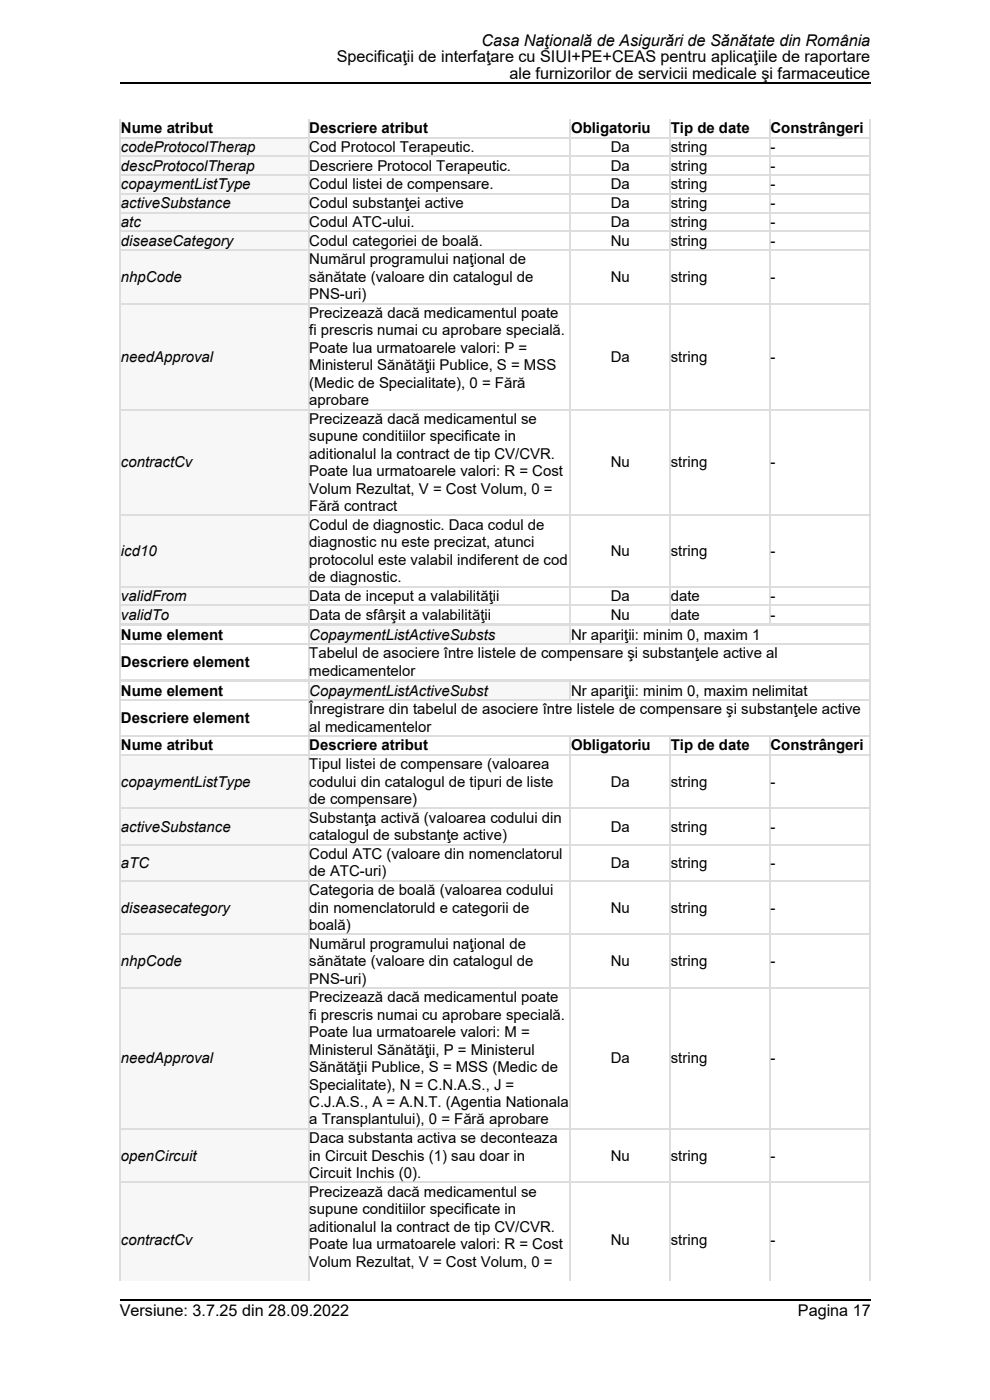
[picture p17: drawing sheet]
<svg xmlns="http://www.w3.org/2000/svg" width="210mm" height="297mm" viewBox="0 0 210 297" stroke-linecap="round" stroke-linejoin="round" font-family="sans-serif">
<defs><g id="words">
<g font-size="3.4">
<text x="102.2" y="9.8">Casa Naţională de Asigurări de Sănătate din România</text>
<text x="71.4" y="13.2">Specificaţii de interfaţare cu SIUI+PE+CEAS pentru aplicaţiile de raportare</text>
<text x="108.1" y="16.7">ale furnizorilor de servicii medicale şi farmaceutice</text>
<text x="25.4" y="279.3">Versiune: 3.7.25 din 28.09.2022</text>
<text x="169.3" y="279.3">Pagina 17</text>
</g>
<g font-size="3.2">
<text x="25.7" y="28.3">Nume atribut</text>
<text x="65.6" y="28.3">Descriere atribut</text>
<text x="121.1" y="28.3">Obligatoriu</text>
<text x="142.3" y="28.3">Tip de date</text>
<text x="163.4" y="28.3">Constrângeri</text>
<text x="25.7" y="32.3">codeProtocolTherap</text>
<text x="65.6" y="32.3">Cod Protocol Terapeutic.</text>
<text x="129.5" y="32.3">Da</text>
<text x="142.3" y="32.3">string</text>
<text x="163.4" y="32.3">-</text>
<text x="25.7" y="36.2">descProtocolTherap</text>
<text x="25.7" y="40.2">copaymentListType</text>
<text x="65.6" y="36.2">Descriere Protocol Terapeutic.</text>
<text x="65.6" y="40.2">Codul listei de compensare.</text>
<text x="129.5" y="36.2">Da</text>
<text x="129.5" y="40.2">Da</text>
<text x="142.3" y="36.2">string</text>
<text x="142.3" y="40.2">string</text>
<text x="163.4" y="36.2">-</text>
<text x="163.4" y="40.2">-</text>
<text x="25.7" y="44.2">activeSubstance</text>
<text x="65.6" y="44.2">Codul substanţei active</text>
<text x="129.5" y="44.2">Da</text>
<text x="142.3" y="44.2">string</text>
<text x="163.4" y="44.2">-</text>
<text x="25.7" y="48.1">atc</text>
<text x="25.7" y="52.1">diseaseCategory</text>
<text x="65.6" y="48.1">Codul ATC-ului.</text>
<text x="65.6" y="52.1">Codul categoriei de boală.</text>
<text x="129.5" y="48.1">Da</text>
<text x="129.5" y="52.1">Nu</text>
<text x="142.3" y="48.1">string</text>
<text x="142.3" y="52.1">string</text>
<text x="163.4" y="48.1">-</text>
<text x="163.4" y="52.1">-</text>
<text x="25.7" y="59.8">nhpCode</text>
<text x="65.6" y="56.1">Numărul programului naţional de</text>
<text x="65.6" y="59.8">sănătate (valoare din catalogul de</text>
<text x="129.5" y="59.8">Nu</text>
<text x="142.3" y="59.8">string</text>
<text x="163.4" y="59.8">-</text>
<text x="65.6" y="63.5">PNS-uri)</text>
<text x="65.6" y="67.4">Precizează dacă medicamentul poate</text>
<text x="65.6" y="71.1">fi prescris numai cu aprobare specială.</text>
<text x="25.7" y="76.7">needApproval</text>
<text x="65.6" y="74.8">Poate lua urmatoarele valori: P =</text>
<text x="129.5" y="76.7">Da</text>
<text x="142.3" y="76.7">string</text>
<text x="163.4" y="76.7">-</text>
<text x="65.6" y="78.5">Ministerul Sănătăţii Publice, S = MSS</text>
<text x="65.6" y="82.3">(Medic de Specialitate), 0 = Fără</text>
<text x="65.6" y="86">aprobare</text>
<text x="65.6" y="89.9">Precizează dacă medicamentul se</text>
<text x="65.6" y="93.6">supune conditiilor specificate in</text>
<text x="25.7" y="99.2">contractCv</text>
<text x="65.6" y="97.3">aditionalul la contract de tip CV/CVR.</text>
<text x="65.6" y="101">Poate lua urmatoarele valori: R = Cost</text>
<text x="129.5" y="99.2">Nu</text>
<text x="142.3" y="99.2">string</text>
<text x="163.4" y="99.2">-</text>
<text x="65.6" y="104.7">Volum Rezultat, V = Cost Volum, 0 =</text>
<text x="65.6" y="108.4">Fără contract</text>
<text x="65.6" y="112.4">Codul de diagnostic. Daca codul de</text>
<text x="25.7" y="118">i</text>
<text x="26.4" y="118">cd10</text>
<text x="65.6" y="116.1">diagnostic nu este precizat, atunci</text>
<text x="65.6" y="119.8">protocolul este valabil indiferent de cod</text>
<text x="129.5" y="118">Nu</text>
<text x="142.3" y="118">string</text>
<text x="163.4" y="118">-</text>
<text x="65.6" y="123.5">de diagnostic.</text>
<text x="25.7" y="127.5">validFrom</text>
<text x="25.7" y="131.4">validTo</text>
<text x="65.6" y="127.5">Data de inceput a valabilităţii</text>
<text x="65.6" y="131.4">Data de sfârşit a valabilităţii</text>
<text x="129.5" y="127.5">Da</text>
<text x="129.5" y="131.4">Nu</text>
<text x="142.3" y="127.5">date</text>
<text x="142.3" y="131.4">date</text>
<text x="163.4" y="127.5">-</text>
<text x="163.4" y="131.4">-</text>
<text x="25.7" y="135.7">Nume element</text>
<text x="65.6" y="135.7">CopaymentListActiveSubsts</text>
<text x="121.1" y="135.7">Nr apariţii: minim 0, maxim 1</text>
<text x="25.7" y="141.5">Descriere element</text>
<text x="65.6" y="139.6">Tabelul de asociere între listele de compensare şi substanţele active al</text>
<text x="65.6" y="143.3">medicamentelor</text>
<text x="25.7" y="147.6">Nume element</text>
<text x="65.6" y="147.6">CopaymentListActiveSubst</text>
<text x="121.1" y="147.6">Nr apariţii: minim 0, maxim nelimitat</text>
<text x="25.7" y="153.4">Descriere element</text>
<text x="65.6" y="151.5">Înregistrare din tabelul de asociere între listele de compensare şi substanţele active</text>
<text x="65.6" y="155.2">al medicamentelor</text>
<text x="25.7" y="159.2">Nume atribut</text>
<text x="65.6" y="159.2">Descriere atribut</text>
<text x="121.1" y="159.2">Obligatoriu</text>
<text x="142.3" y="159.2">Tip de date</text>
<text x="163.4" y="159.2">Constrângeri</text>
<text x="25.7" y="166.9">copaymentListType</text>
<text x="65.6" y="163.2">Tipul listei de compensare (valoarea</text>
<text x="65.6" y="166.9">codului din catalogul de tipuri de liste</text>
<text x="129.5" y="166.9">Da</text>
<text x="142.3" y="166.9">string</text>
<text x="163.4" y="166.9">-</text>
<text x="65.6" y="170.6">de compensare)</text>
<text x="25.7" y="176.4">activeSubstance</text>
<text x="65.6" y="174.6">Substanţa activă (valoarea codului din</text>
<text x="65.6" y="178.3">catalogul de substanţe active)</text>
<text x="129.5" y="176.4">Da</text>
<text x="142.3" y="176.4">string</text>
<text x="163.4" y="176.4">-</text>
<text x="25.7" y="184.1">aTC</text>
<text x="65.6" y="182.2">Codul ATC (valoare din nomenclatorul</text>
<text x="65.6" y="185.9">de ATC-uri)</text>
<text x="129.5" y="184.1">Da</text>
<text x="142.3" y="184.1">string</text>
<text x="163.4" y="184.1">-</text>
<text x="65.6" y="189.9">Categoria de boală (valoarea codului</text>
<text x="25.7" y="193.6">diseasecategory</text>
<text x="65.6" y="193.6">din nomenclatoruld e categorii de</text>
<text x="65.6" y="197.3">boală)</text>
<text x="129.5" y="193.6">Nu</text>
<text x="142.3" y="193.6">string</text>
<text x="163.4" y="193.6">-</text>
<text x="65.6" y="201.3">Numărul programului naţional de</text>
<text x="25.7" y="205">nhpCode</text>
<text x="65.6" y="205">sănătate (valoare din catalogul de</text>
<text x="65.6" y="208.7">PNS-uri)</text>
<text x="129.5" y="205">Nu</text>
<text x="142.3" y="205">string</text>
<text x="163.4" y="205">-</text>
<text x="65.6" y="212.6">Precizează dacă medicamentul poate</text>
<text x="65.6" y="216.3">fi prescris numai cu aprobare specială.</text>
<text x="65.6" y="220">Poate lua urmatoarele valori: M =</text>
<text x="25.7" y="225.6">needApproval</text>
<text x="65.6" y="223.7">Ministerul Sănătăţii, P = Ministerul</text>
<text x="65.6" y="227.4">Sănătăţii Publice, S = MSS (Medic de</text>
<text x="129.5" y="225.6">Da</text>
<text x="142.3" y="225.6">string</text>
<text x="163.4" y="225.6">-</text>
<text x="65.6" y="231.1">Specialitate), N = C.N.A.S., J =</text>
<text x="65.6" y="234.8">C.J.A.S., A = A.N.T. (Agentia Nationala</text>
<text x="65.6" y="238.6">a Transplantului), 0 = Fără aprobare</text>
<text x="65.6" y="242.5">Daca substanta activa se deconteaza</text>
<text x="25.7" y="246.2">openCircuit</text>
<text x="65.6" y="246.2">i</text>
<text x="65.6" y="249.9">Circuit Inchis (0).</text>
<text x="66.3" y="246.2">n Circuit Deschis (1) sau doar in</text>
<text x="129.5" y="246.2">Nu</text>
<text x="142.3" y="246.2">string</text>
<text x="163.4" y="246.2">-</text>
<text x="65.6" y="253.9">Precizează dacă medicamentul se</text>
<text x="65.6" y="257.6">supune conditiilor specificate in</text>
<text x="65.6" y="261.3">aditionalul la contract de tip CV/CVR.</text>
<text x="25.7" y="264.2">contractCv</text>
<text x="65.6" y="265">Poate lua urmatoarele valori: R = Cost</text>
<text x="65.6" y="268.7">Volum Rezultat, V = Cost Volum, 0 =</text>
<text x="129.5" y="264.2">Nu</text>
<text x="142.3" y="264.2">string</text>
<text x="163.4" y="264.2">-</text>
</g>
</g></defs>
<path d="M25.4 29.1h39.9v4h-39.9z" fill="#f7f7f7"/>
<g fill="#fff">
<path d="M65.3 29.1h55.6v4h-55.6z"/>
<path d="M120.9 29.1h21.1v4h-21.1z"/>
<path d="M142 29.1h21.2v4h-21.2z"/>
<path d="M163.2 29.1h21.1v4h-21.1z"/>
<path d="M25.4 33.1h39.9v3.9h-39.9z"/>
</g>
<path d="M25.4 33.1h39.9v3.9h-39.9z" fill="#f7f7f7"/>
<g fill="#fff">
<path d="M65.3 33.1h55.6v3.9h-55.6z"/>
<path d="M120.9 33.1h21.1v3.9h-21.1z"/>
<path d="M142 33.1h21.2v3.9h-21.2z"/>
<path d="M163.2 33.1h21.1v3.9h-21.1z"/>
<path d="M25.4 37h39.9v4h-39.9z"/>
</g>
<path d="M25.4 37h39.9v4h-39.9z" fill="#f7f7f7"/>
<g fill="#fff">
<path d="M65.3 37h55.6v4h-55.6z"/>
<path d="M120.9 37h21.1v4h-21.1z"/>
<path d="M142 37h21.2v4h-21.2z"/>
<path d="M163.2 37h21.1v4h-21.1z"/>
<path d="M25.4 41h39.9v4h-39.9z"/>
</g>
<path d="M25.4 41h39.9v4h-39.9z" fill="#f7f7f7"/>
<g fill="#fff">
<path d="M65.3 41h55.6v4h-55.6z"/>
<path d="M120.9 41h21.1v4h-21.1z"/>
<path d="M142 41h21.2v4h-21.2z"/>
<path d="M163.2 41h21.1v4h-21.1z"/>
<path d="M25.4 45h39.9v3.9h-39.9z"/>
</g>
<path d="M25.4 45h39.9v3.9h-39.9z" fill="#f7f7f7"/>
<g fill="#fff">
<path d="M65.3 45h55.6v3.9h-55.6z"/>
<path d="M120.9 45h21.1v3.9h-21.1z"/>
<path d="M142 45h21.2v3.9h-21.2z"/>
<path d="M163.2 45h21.1v3.9h-21.1z"/>
<path d="M25.4 48.9h39.9v4h-39.9z"/>
</g>
<path d="M25.4 48.9h39.9v4h-39.9z" fill="#f7f7f7"/>
<g fill="#fff">
<path d="M65.3 48.9h55.6v4h-55.6z"/>
<path d="M120.9 48.9h21.1v4h-21.1z"/>
<path d="M142 48.9h21.2v4h-21.2z"/>
<path d="M163.2 48.9h21.1v4h-21.1z"/>
<path d="M25.4 52.9h39.9v11.4h-39.9z"/>
</g>
<path d="M25.4 52.9h39.9v11.4h-39.9z" fill="#f7f7f7"/>
<g fill="#fff">
<path d="M65.3 52.9h55.6v11.4h-55.6z"/>
<path d="M120.9 52.9h21.1v11.4h-21.1z"/>
<path d="M142 52.9h21.2v11.4h-21.2z"/>
<path d="M163.2 52.9h21.1v11.4h-21.1z"/>
<path d="M25.4 64.3h39.9v22.4h-39.9z"/>
</g>
<path d="M25.4 64.3h39.9v22.4h-39.9z" fill="#f7f7f7"/>
<g fill="#fff">
<path d="M65.3 64.3h55.6v22.4h-55.6z"/>
<path d="M120.9 64.3h21.1v22.4h-21.1z"/>
<path d="M142 64.3h21.2v22.4h-21.2z"/>
<path d="M163.2 64.3h21.1v22.4h-21.1z"/>
<path d="M25.4 86.7h39.9v22.5h-39.9z"/>
</g>
<path d="M25.4 86.7h39.9v22.5h-39.9z" fill="#f7f7f7"/>
<g fill="#fff">
<path d="M65.3 86.7h55.6v22.5h-55.6z"/>
<path d="M120.9 86.7h21.1v22.5h-21.1z"/>
<path d="M142 86.7h21.2v22.5h-21.2z"/>
<path d="M163.2 86.7h21.1v22.5h-21.1z"/>
<path d="M25.4 109.2h39.9v15.1h-39.9z"/>
</g>
<path d="M25.4 109.2h39.9v15.1h-39.9z" fill="#f7f7f7"/>
<g fill="#fff">
<path d="M65.3 109.2h55.6v15.1h-55.6z"/>
<path d="M120.9 109.2h21.1v15.1h-21.1z"/>
<path d="M142 109.2h21.2v15.1h-21.2z"/>
<path d="M163.2 109.2h21.1v15.1h-21.1z"/>
<path d="M25.4 124.3h39.9v4h-39.9z"/>
</g>
<path d="M25.4 124.3h39.9v4h-39.9z" fill="#f7f7f7"/>
<g fill="#fff">
<path d="M65.3 124.3h55.6v4h-55.6z"/>
<path d="M120.9 124.3h21.1v4h-21.1z"/>
<path d="M142 124.3h21.2v4h-21.2z"/>
<path d="M163.2 124.3h21.1v4h-21.1z"/>
<path d="M25.4 128.3h39.9v3.9h-39.9z"/>
</g>
<path d="M25.4 128.3h39.9v3.9h-39.9z" fill="#f7f7f7"/>
<g fill="#fff">
<path d="M65.3 128.3h55.6v3.9h-55.6z"/>
<path d="M120.9 128.3h21.1v3.9h-21.1z"/>
<path d="M142 128.3h21.2v3.9h-21.2z"/>
<path d="M163.2 128.3h21.1v3.9h-21.1z"/>
</g>
<g fill="none" stroke="#ddd" stroke-width=".26">
<path d="M25.4 37.2h159.2M25.4 33.2h159.2M25.4 29.2h159.2M25.5 25.3v107.2M65.5 25.3v107.2M121 25.3v107.2M142.2 25.3v107.2M163.3 25.3v107.2M184.5 25.3v107.2M25.4 53h159.2M25.4 49.1h159.2M25.4 45.1h159.2"/>
<path d="M25.4 41.1h159.2M25.4 64.4h159.2M25.4 86.9h159.2M25.4 109.4h159.2M25.4 128.4h159.2M25.4 132.4h159.2M25.4 124.4h159.2"/>
</g>
<g fill="#fff">
<path d="M25.4 132.5h39.9v4h-39.9z"/>
<path d="M65.3 132.5h55.6v4h-55.6z"/>
</g>
<path d="M65.3 132.5h55.6v4h-55.6z" fill="#f7f7f7"/>
<g fill="#fff">
<path d="M120.9 132.5h63.4v4h-63.4z"/>
<path d="M25.4 136.5h39.9v7.6h-39.9z"/>
<path d="M65.3 136.5h119v7.6h-119z"/>
</g>
<path d="M25.4 136.6h159.2M25.4 132.6h159.2M25.5 132.5v11.9M65.5 132.5v11.9M121 132.5v4.2M184.5 132.5v11.9M25.4 144.3h159.2" fill="none" stroke="#ddd" stroke-width=".26"/>
<g fill="#fff">
<path d="M25.4 144.4h39.9v4h-39.9z"/>
<path d="M65.3 144.4h55.6v4h-55.6z"/>
</g>
<path d="M65.3 144.4h55.6v4h-55.6z" fill="#f7f7f7"/>
<g fill="#fff">
<path d="M120.9 144.4h63.4v4h-63.4z"/>
<path d="M25.4 148.4h39.9v7.6h-39.9z"/>
<path d="M65.3 148.4h119v7.6h-119z"/>
<path d="M25.4 156h39.9v4h-39.9z"/>
<path d="M65.3 156h55.6v4h-55.6z"/>
<path d="M120.9 156h21.1v4h-21.1z"/>
<path d="M142 156h21.2v4h-21.2z"/>
<path d="M163.2 156h21.1v4h-21.1z"/>
<path d="M25.4 160h39.9v11.4h-39.9z"/>
</g>
<path d="M25.4 160h39.9v11.4h-39.9z" fill="#f7f7f7"/>
<g fill="#fff">
<path d="M65.3 160h55.6v11.4h-55.6z"/>
<path d="M120.9 160h21.1v11.4h-21.1z"/>
<path d="M142 160h21.2v11.4h-21.2z"/>
<path d="M163.2 160h21.1v11.4h-21.1z"/>
<path d="M25.4 171.4h39.9v7.6h-39.9z"/>
</g>
<path d="M25.4 171.4h39.9v7.6h-39.9z" fill="#f7f7f7"/>
<g fill="#fff">
<path d="M65.3 171.4h55.6v7.6h-55.6z"/>
<path d="M120.9 171.4h21.1v7.6h-21.1z"/>
<path d="M142 171.4h21.2v7.6h-21.2z"/>
<path d="M163.2 171.4h21.1v7.6h-21.1z"/>
<path d="M25.4 179h39.9v7.7h-39.9z"/>
</g>
<path d="M25.4 179h39.9v7.7h-39.9z" fill="#f7f7f7"/>
<g fill="#fff">
<path d="M65.3 179h55.6v7.7h-55.6z"/>
<path d="M120.9 179h21.1v7.7h-21.1z"/>
<path d="M142 179h21.2v7.7h-21.2z"/>
<path d="M163.2 179h21.1v7.7h-21.1z"/>
<path d="M25.4 186.7h39.9v11.4h-39.9z"/>
</g>
<path d="M25.4 186.7h39.9v11.4h-39.9z" fill="#f7f7f7"/>
<g fill="#fff">
<path d="M65.3 186.7h55.6v11.4h-55.6z"/>
<path d="M120.9 186.7h21.1v11.4h-21.1z"/>
<path d="M142 186.7h21.2v11.4h-21.2z"/>
<path d="M163.2 186.7h21.1v11.4h-21.1z"/>
<path d="M25.4 198.1h39.9v11.4h-39.9z"/>
</g>
<path d="M25.4 198.1h39.9v11.4h-39.9z" fill="#f7f7f7"/>
<g fill="#fff">
<path d="M65.3 198.1h55.6v11.4h-55.6z"/>
<path d="M120.9 198.1h21.1v11.4h-21.1z"/>
<path d="M142 198.1h21.2v11.4h-21.2z"/>
<path d="M163.2 198.1h21.1v11.4h-21.1z"/>
<path d="M25.4 209.5h39.9v29.8h-39.9z"/>
</g>
<path d="M25.4 209.5h39.9v29.8h-39.9z" fill="#f7f7f7"/>
<g fill="#fff">
<path d="M65.3 209.5h55.6v29.8h-55.6z"/>
<path d="M120.9 209.5h21.1v29.8h-21.1z"/>
<path d="M142 209.5h21.2v29.8h-21.2z"/>
<path d="M163.2 209.5h21.1v29.8h-21.1z"/>
<path d="M25.4 239.3h39.9v11.4h-39.9z"/>
</g>
<path d="M25.4 239.3h39.9v11.4h-39.9z" fill="#f7f7f7"/>
<g fill="#fff">
<path d="M65.3 239.3h55.6v11.4h-55.6z"/>
<path d="M120.9 239.3h21.1v11.4h-21.1z"/>
<path d="M142 239.3h21.2v11.4h-21.2z"/>
<path d="M163.2 239.3h21.1v11.4h-21.1z"/>
<path d="M25.4 250.7h39.9v21h-39.9z"/>
</g>
<path d="M25.4 250.7h39.9v21h-39.9z" fill="#f7f7f7"/>
<g fill="#fff">
<path d="M65.3 250.7h55.6v21h-55.6z"/>
<path d="M120.9 250.7h21.1v21h-21.1z"/>
<path d="M142 250.7h21.2v21h-21.2z"/>
<path d="M163.2 250.7h21.1v21h-21.1z"/>
</g>
<g fill="none" stroke="#ddd" stroke-width=".26">
<path d="M25.4 156.2h159.2M25.4 148.5h159.2M25.4 144.5h159.2M25.5 144.4v127.3M65.5 144.4v127.3M121 144.4v4.2M121 156v115.7M142.2 156v115.7M163.3 156v115.7M184.5 144.4v127.3M25.4 179.2h159.2M25.4 171.5h159.2"/>
<path d="M25.4 160.1h159.2M25.4 198.2h159.2M25.4 186.8h159.2M25.4 209.6h159.2M25.4 239.5h159.2M25.4 250.8h159.2"/>
</g>
<path d="M25.4 17.6h159.2M25.4 275.7h159.2" fill="none" stroke="#000" stroke-width=".26"/>
<use href="#words"/>
</svg>
